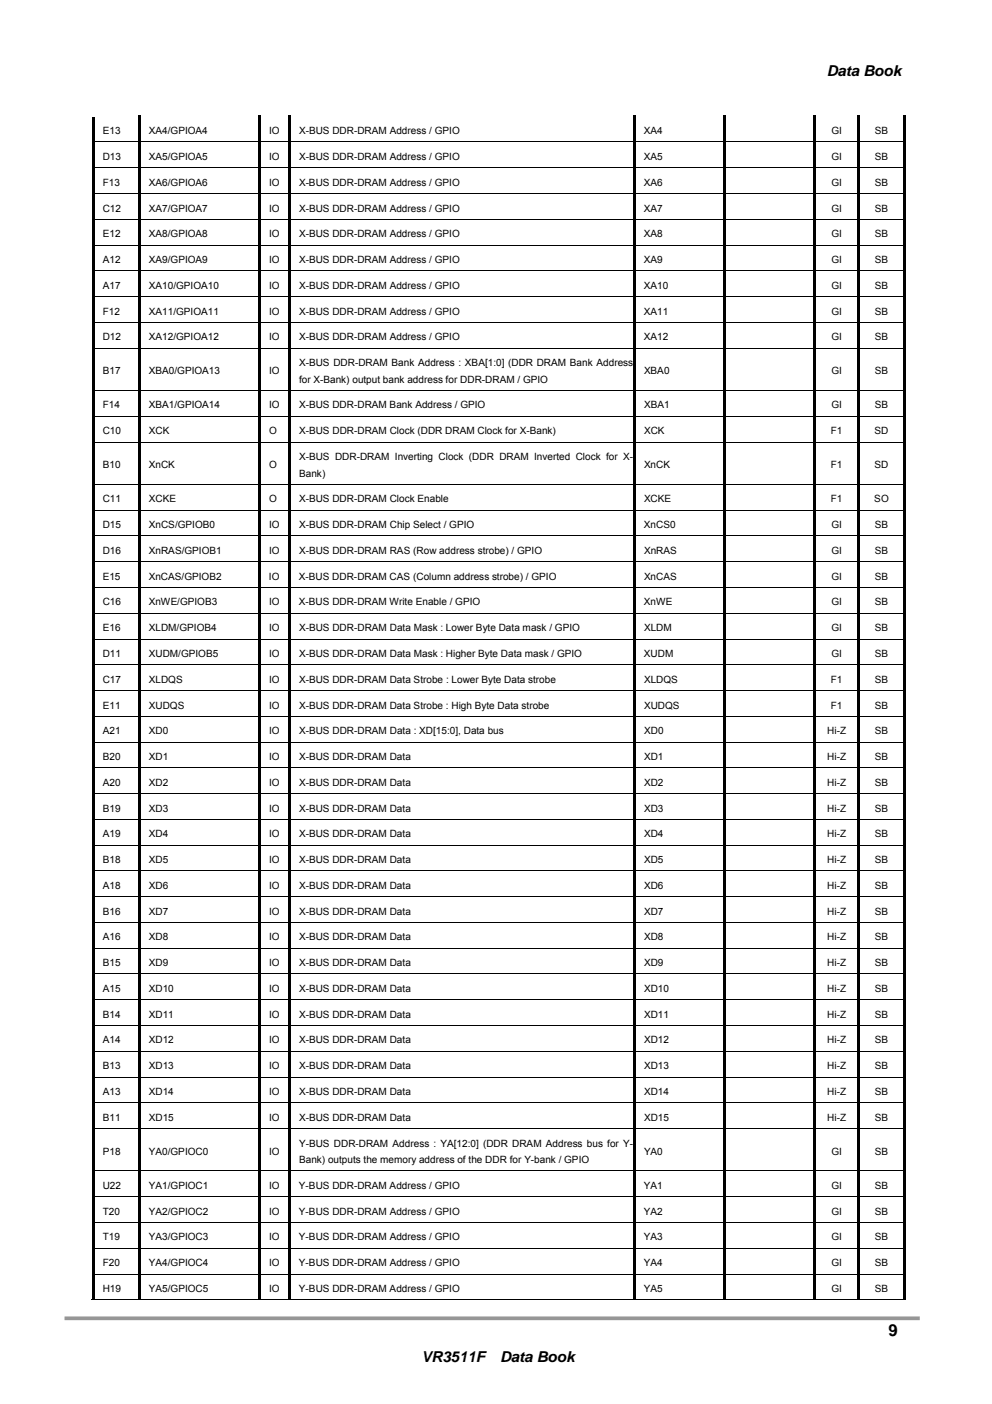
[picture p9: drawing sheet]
<svg xmlns="http://www.w3.org/2000/svg" width="210mm" height="297mm" viewBox="0 0 210 297" stroke-linecap="round" stroke-linejoin="round" font-family="sans-serif">
<defs><g id="words">
<text font-size="3.5" x="188" y="282.7">9</text>
<g font-size="3.2">
<text x="174.9" y="16.1">Data Book</text>
<text x="89.2" y="288.1">VR3511F</text>
<text x="105.8" y="288.1">Data Book</text>
</g>
<g font-size="2.1">
<text x="21.7" y="28.4">E13</text>
<text x="31.5" y="28.4">XA4/GPIOA4</text>
<text x="56.9" y="28.4">IO</text>
<text x="63.3" y="28.4">X-BUS DDR-DRAM Address / GPIO</text>
<text x="136.3" y="28.4">XA4</text>
<text x="175.9" y="28.4">GI</text>
<text x="185.1" y="28.4">SB</text>
<text x="21.7" y="33.8">D13</text>
<text x="31.5" y="33.8">XA5/GPIOA5</text>
<text x="56.9" y="33.8">IO</text>
<text x="63.3" y="33.8">X-BUS DDR-DRAM Address / GPIO</text>
<text x="136.3" y="33.8">XA5</text>
<text x="175.9" y="33.8">GI</text>
<text x="185.1" y="33.8">SB</text>
<text x="21.7" y="39.3">F13</text>
<text x="31.5" y="39.3">XA6/GPIOA6</text>
<text x="56.9" y="39.3">IO</text>
<text x="63.3" y="39.3">X-BUS DDR-DRAM Address / GPIO</text>
<text x="136.3" y="39.3">XA6</text>
<text x="175.9" y="39.3">GI</text>
<text x="185.1" y="39.3">SB</text>
<text x="21.7" y="44.7">C12</text>
<text x="31.5" y="44.7">XA7/GPIOA7</text>
<text x="56.9" y="44.7">IO</text>
<text x="63.3" y="44.7">X-BUS DDR-DRAM Address / GPIO</text>
<text x="136.3" y="44.7">XA7</text>
<text x="175.9" y="44.7">GI</text>
<text x="185.1" y="44.7">SB</text>
<text x="21.7" y="50.2">E12</text>
<text x="31.5" y="50.2">XA8/GPIOA8</text>
<text x="56.9" y="50.2">IO</text>
<text x="63.3" y="50.2">X-BUS DDR-DRAM Address / GPIO</text>
<text x="136.3" y="50.2">XA8</text>
<text x="175.9" y="50.2">GI</text>
<text x="185.1" y="50.2">SB</text>
<text x="21.7" y="55.6">A12</text>
<text x="31.5" y="55.6">XA9/GPIOA9</text>
<text x="56.9" y="55.6">IO</text>
<text x="63.3" y="55.6">X-BUS DDR-DRAM Address / GPIO</text>
<text x="136.3" y="55.6">XA9</text>
<text x="175.9" y="55.6">GI</text>
<text x="185.1" y="55.6">SB</text>
<text x="21.7" y="61.1">A17</text>
<text x="31.5" y="61.1">XA10/GPIOA10</text>
<text x="56.9" y="61.1">IO</text>
<text x="63.3" y="61.1">X-BUS DDR-DRAM Address / GPIO</text>
<text x="136.3" y="61.1">XA10</text>
<text x="175.9" y="61.1">GI</text>
<text x="185.1" y="61.1">SB</text>
<text x="21.7" y="66.5">F12</text>
<text x="21.7" y="72">D12</text>
<text x="31.5" y="66.5">XA11/GPIOA11</text>
<text x="31.5" y="72">XA12/GPIOA12</text>
<text x="56.9" y="66.5">IO</text>
<text x="56.9" y="72">IO</text>
<text x="63.3" y="66.5">X-BUS DDR-DRAM Address / GPIO</text>
<text x="63.3" y="72">X-BUS DDR-DRAM Address / GPIO</text>
<text x="136.3" y="66.5">XA11</text>
<text x="136.3" y="72">XA12</text>
<text x="175.9" y="66.5">GI</text>
<text x="175.9" y="72">GI</text>
<text x="185.1" y="66.5">SB</text>
<text x="185.1" y="72">SB</text>
<text x="63.3" y="77.4">X-BUS DDR-DRAM Bank Address : XBA[1:0] (DDR DRAM Bank Address</text>
<text x="21.7" y="79.2">B17</text>
<text x="31.5" y="79.2">XBA0/GPIOA13</text>
<text x="56.9" y="79.2">IO</text>
<text x="63.3" y="81">for X-Bank) output bank address for DDR-DRAM / GPIO</text>
<text x="136.3" y="79.2">XBA0</text>
<text x="175.9" y="79.2">GI</text>
<text x="185.1" y="79.2">SB</text>
<text x="21.7" y="86.4">F14</text>
<text x="31.5" y="86.4">XBA1/GPIOA14</text>
<text x="56.9" y="86.4">IO</text>
<text x="63.3" y="86.4">X-BUS DDR-DRAM Bank Address / GPIO</text>
<text x="136.3" y="86.4">XBA1</text>
<text x="175.9" y="86.4">GI</text>
<text x="185.1" y="86.4">SB</text>
<text x="21.7" y="91.9">C10</text>
<text x="31.5" y="91.9">XCK</text>
<text x="56.9" y="91.9">O</text>
<text x="63.3" y="91.9">X-BUS DDR-DRAM Clock (DDR DRAM Clock for X-Bank)</text>
<text x="136.3" y="91.9">XCK</text>
<text x="175.8" y="91.9">F1</text>
<text x="185.1" y="91.9">SD</text>
<text x="21.7" y="99.1">B10</text>
<text x="31.5" y="99.1">XnCK</text>
<text x="56.9" y="99.1">O</text>
<text x="63.3" y="97.3">X-BUS DDR-DRAM Inverting Clock (DDR DRAM Inverted Clock for X-</text>
<text x="63.3" y="100.9">Bank)</text>
<text x="136.3" y="99.1">XnCK</text>
<text x="175.8" y="99.1">F1</text>
<text x="185.1" y="99.1">SD</text>
<text x="21.7" y="106.3">C11</text>
<text x="31.5" y="106.3">XCKE</text>
<text x="56.9" y="106.3">O</text>
<text x="63.3" y="106.3">X-BUS DDR-DRAM Clock Enable</text>
<text x="136.3" y="106.3">XCKE</text>
<text x="175.8" y="106.3">F1</text>
<text x="185" y="106.3">SO</text>
<text x="21.7" y="111.8">D15</text>
<text x="31.5" y="111.8">XnCS/GPIOB0</text>
<text x="56.9" y="111.8">IO</text>
<text x="63.3" y="111.8">X-BUS DDR-DRAM Chip Select / GPIO</text>
<text x="136.3" y="111.8">XnCS0</text>
<text x="175.9" y="111.8">GI</text>
<text x="185.1" y="111.8">SB</text>
<text x="21.7" y="117.2">D16</text>
<text x="31.5" y="117.2">XnRAS/GPIOB1</text>
<text x="56.9" y="117.2">IO</text>
<text x="63.3" y="117.2">X-BUS DDR-DRAM RAS (Row address strobe) / GPIO</text>
<text x="136.3" y="117.2">XnRAS</text>
<text x="175.9" y="117.2">GI</text>
<text x="185.1" y="117.2">SB</text>
<text x="21.7" y="122.7">E15</text>
<text x="31.5" y="122.7">XnCAS/GPIOB2</text>
<text x="56.9" y="122.7">IO</text>
<text x="63.3" y="122.7">X-BUS DDR-DRAM CAS (Column address strobe) / GPIO</text>
<text x="136.3" y="122.7">XnCAS</text>
<text x="175.9" y="122.7">GI</text>
<text x="185.1" y="122.7">SB</text>
<text x="21.7" y="128.1">C16</text>
<text x="31.5" y="128.1">XnWE/GPIOB3</text>
<text x="56.9" y="128.1">IO</text>
<text x="63.3" y="128.1">X-BUS DDR-DRAM Write Enable / GPIO</text>
<text x="136.3" y="128.1">XnWE</text>
<text x="175.9" y="128.1">GI</text>
<text x="185.1" y="128.1">SB</text>
<text x="21.7" y="133.6">E16</text>
<text x="31.5" y="133.6">XLDM/GPIOB4</text>
<text x="56.9" y="133.6">IO</text>
<text x="63.3" y="133.6">X-BUS DDR-DRAM Data Mask : Lower Byte Data mask / GPIO</text>
<text x="136.3" y="133.6">XLDM</text>
<text x="175.9" y="133.6">GI</text>
<text x="185.1" y="133.6">SB</text>
<text x="21.7" y="139">D11</text>
<text x="31.5" y="139">XUDM/GPIOB5</text>
<text x="56.9" y="139">IO</text>
<text x="63.3" y="139">X-BUS DDR-DRAM Data Mask : Higher Byte Data mask / GPIO</text>
<text x="136.3" y="139">XUDM</text>
<text x="175.9" y="139">GI</text>
<text x="185.1" y="139">SB</text>
<text x="21.7" y="144.5">C17</text>
<text x="21.7" y="149.9">E11</text>
<text x="31.5" y="149.9">XUDQS</text>
<text x="31.5" y="144.5">XLDQS</text>
<text x="56.9" y="144.5">IO</text>
<text x="56.9" y="149.9">IO</text>
<text x="63.3" y="144.5">X-BUS DDR-DRAM Data Strobe : Lower Byte Data strobe</text>
<text x="63.3" y="149.9">X-BUS DDR-DRAM Data Strobe : High Byte Data strobe</text>
<text x="136.3" y="144.5">XLDQS</text>
<text x="136.3" y="149.9">XUDQS</text>
<text x="175.8" y="149.9">F1</text>
<text x="175.8" y="144.5">F1</text>
<text x="185.1" y="149.9">SB</text>
<text x="185.1" y="144.5">SB</text>
<text x="21.7" y="155.4">A21</text>
<text x="31.5" y="155.4">XD0</text>
<text x="57" y="155.4">IO</text>
<text x="63.3" y="155.4">X-BUS DDR-DRAM Data : XD[15:0], Data bus</text>
<text x="136.3" y="155.4">XD0</text>
<text x="175" y="155.4">Hi-Z</text>
<text x="185.1" y="155.4">SB</text>
<text x="21.7" y="160.8">B20</text>
<text x="31.5" y="160.8">XD1</text>
<text x="56.9" y="160.8">IO</text>
<text x="63.3" y="160.8">X-BUS DDR-DRAM Data</text>
<text x="136.3" y="160.8">XD1</text>
<text x="175" y="160.8">Hi-Z</text>
<text x="185.1" y="160.8">SB</text>
<text x="21.7" y="166.3">A20</text>
<text x="31.5" y="166.3">XD2</text>
<text x="56.9" y="166.3">IO</text>
<text x="63.3" y="166.3">X-BUS DDR-DRAM Data</text>
<text x="136.3" y="166.3">XD2</text>
<text x="175" y="166.3">Hi-Z</text>
<text x="185.1" y="166.3">SB</text>
<text x="21.7" y="171.7">B19</text>
<text x="31.5" y="171.7">XD3</text>
<text x="56.9" y="171.7">IO</text>
<text x="63.3" y="171.7">X-BUS DDR-DRAM Data</text>
<text x="136.3" y="171.7">XD3</text>
<text x="175" y="171.7">Hi-Z</text>
<text x="185.1" y="171.7">SB</text>
<text x="21.7" y="177.2">A19</text>
<text x="31.5" y="177.2">XD4</text>
<text x="56.9" y="177.2">IO</text>
<text x="63.3" y="177.2">X-BUS DDR-DRAM Data</text>
<text x="136.3" y="177.2">XD4</text>
<text x="175" y="177.2">Hi-Z</text>
<text x="185.1" y="177.2">SB</text>
<text x="21.7" y="182.6">B18</text>
<text x="31.5" y="182.6">XD5</text>
<text x="56.9" y="182.6">IO</text>
<text x="63.3" y="182.6">X-BUS DDR-DRAM Data</text>
<text x="136.3" y="182.6">XD5</text>
<text x="175" y="182.6">Hi-Z</text>
<text x="185.1" y="182.6">SB</text>
<text x="21.7" y="188.1">A18</text>
<text x="31.5" y="188.1">XD6</text>
<text x="56.9" y="188.1">IO</text>
<text x="63.3" y="188.1">X-BUS DDR-DRAM Data</text>
<text x="136.3" y="188.1">XD6</text>
<text x="175" y="188.1">Hi-Z</text>
<text x="185.1" y="188.1">SB</text>
<text x="21.7" y="193.5">B16</text>
<text x="31.5" y="193.5">XD7</text>
<text x="56.9" y="193.5">IO</text>
<text x="63.3" y="193.5">X-BUS DDR-DRAM Data</text>
<text x="136.3" y="193.5">XD7</text>
<text x="175" y="193.5">Hi-Z</text>
<text x="185.1" y="193.5">SB</text>
<text x="21.7" y="199">A16</text>
<text x="31.5" y="199">XD8</text>
<text x="56.9" y="199">IO</text>
<text x="63.3" y="199">X-BUS DDR-DRAM Data</text>
<text x="136.3" y="199">XD8</text>
<text x="175" y="199">Hi-Z</text>
<text x="185.1" y="199">SB</text>
<text x="21.7" y="204.4">B15</text>
<text x="21.7" y="209.9">A15</text>
<text x="31.5" y="204.4">XD9</text>
<text x="31.5" y="209.9">XD10</text>
<text x="56.9" y="209.9">IO</text>
<text x="56.9" y="204.4">IO</text>
<text x="63.3" y="209.9">X-BUS DDR-DRAM Data</text>
<text x="63.3" y="204.4">X-BUS DDR-DRAM Data</text>
<text x="136.3" y="209.9">XD10</text>
<text x="136.3" y="204.4">XD9</text>
<text x="175" y="204.4">Hi-Z</text>
<text x="175" y="209.9">Hi-Z</text>
<text x="185.1" y="204.4">SB</text>
<text x="185.1" y="209.9">SB</text>
<text x="21.7" y="215.3">B14</text>
<text x="31.5" y="215.3">XD11</text>
<text x="56.9" y="215.3">IO</text>
<text x="63.3" y="215.3">X-BUS DDR-DRAM Data</text>
<text x="136.3" y="215.3">XD11</text>
<text x="175" y="215.3">Hi-Z</text>
<text x="185.1" y="215.3">SB</text>
<text x="21.7" y="220.8">A14</text>
<text x="31.5" y="220.8">XD12</text>
<text x="56.9" y="220.8">IO</text>
<text x="63.3" y="220.8">X-BUS DDR-DRAM Data</text>
<text x="136.3" y="220.8">XD12</text>
<text x="175" y="220.8">Hi-Z</text>
<text x="185.1" y="220.8">SB</text>
<text x="21.7" y="226.2">B13</text>
<text x="31.5" y="226.2">XD13</text>
<text x="56.9" y="226.2">IO</text>
<text x="63.3" y="226.2">X-BUS DDR-DRAM Data</text>
<text x="136.3" y="226.2">XD13</text>
<text x="175" y="226.2">Hi-Z</text>
<text x="185.1" y="226.2">SB</text>
<text x="21.7" y="231.7">A13</text>
<text x="31.5" y="231.7">XD14</text>
<text x="56.9" y="231.7">IO</text>
<text x="63.3" y="231.7">X-BUS DDR-DRAM Data</text>
<text x="136.3" y="231.7">XD14</text>
<text x="175" y="231.7">Hi-Z</text>
<text x="185.1" y="231.7">SB</text>
<text x="21.7" y="237.1">B11</text>
<text x="31.5" y="237.1">XD15</text>
<text x="56.9" y="237.1">IO</text>
<text x="63.3" y="237.1">X-BUS DDR-DRAM Data</text>
<text x="136.3" y="237.1">XD15</text>
<text x="175" y="237.1">Hi-Z</text>
<text x="185.1" y="237.1">SB</text>
<text x="21.7" y="244.3">P18</text>
<text x="31.5" y="244.3">YA0/GPIOC0</text>
<text x="56.9" y="244.3">IO</text>
<text x="63.3" y="242.6">Y-BUS DDR-DRAM Address : YA[12:0] (DDR DRAM Address bus for Y-</text>
<text x="136.3" y="244.3">YA0</text>
<text x="175.9" y="244.3">GI</text>
<text x="185.1" y="244.3">SB</text>
<text x="21.7" y="251.5">U22</text>
<text x="31.5" y="251.5">YA1/GPIOC1</text>
<text x="56.9" y="251.5">IO</text>
<text x="63.3" y="251.5">Y-BUS DDR-DRAM Address / GPIO</text>
<text x="63.3" y="246.1">Bank) outputs the memory address of the DDR for Y-bank / GPIO</text>
<text x="136.3" y="251.5">YA1</text>
<text x="175.9" y="251.5">GI</text>
<text x="185.1" y="251.5">SB</text>
<text x="21.7" y="257">T20</text>
<text x="31.5" y="257">YA2/GPIOC2</text>
<text x="56.9" y="257">IO</text>
<text x="63.3" y="257">Y-BUS DDR-DRAM Address / GPIO</text>
<text x="136.3" y="257">YA2</text>
<text x="175.9" y="257">GI</text>
<text x="185.1" y="257">SB</text>
<text x="21.7" y="262.4">T19</text>
<text x="31.5" y="262.4">YA3/GPIOC3</text>
<text x="56.9" y="262.4">IO</text>
<text x="63.3" y="262.4">Y-BUS DDR-DRAM Address / GPIO</text>
<text x="136.3" y="262.4">YA3</text>
<text x="175.9" y="262.4">GI</text>
<text x="185.1" y="262.4">SB</text>
<text x="21.7" y="267.9">F20</text>
<text x="31.5" y="267.9">YA4/GPIOC4</text>
<text x="56.9" y="267.9">IO</text>
<text x="63.3" y="267.9">Y-BUS DDR-DRAM Address / GPIO</text>
<text x="136.3" y="267.9">YA4</text>
<text x="175.9" y="267.9">GI</text>
<text x="185.1" y="267.9">SB</text>
<text x="21.7" y="273.3">H19</text>
<text x="31.5" y="273.3">YA5/GPIOC5</text>
<text x="56.9" y="273.3">IO</text>
<text x="63.3" y="273.3">Y-BUS DDR-DRAM Address / GPIO</text>
<text x="136.3" y="273.3">YA5</text>
<text x="175.9" y="273.3">GI</text>
<text x="185.1" y="273.3">SB</text>
</g>
</g></defs>
<path d="M13.7 278.9h180.9" fill="none" stroke="#969696" stroke-width=".78" stroke-linecap="butt"/>
<path d="M86.7 283.8h41.3v6.4h-41.3z" fill="#fff"/>
<g fill="#000">
<path d="M19.5 24.7h.5v5.3h-.5zM19.5 30h.5v.2h-.5zM19.5 30.2h.5v5.2h-.5zM19.5 35.4h.5v.2h-.5zM29.2 24.5h.5v.2h-.5zM29.2 24.7h.5v5.3h-.5zM29.2 30h.5v.2h-.5zM29.2 30.2h.5v5.2h-.5zM29.2 35.4h.5v.2h-.5zM54.7 24.5h.5v.2h-.5zM54.7 24.7h.5v5.3h-.5zM54.7 30h.5v.2h-.5z"/>
<path d="M54.7 30.2h.5v5.2h-.5zM54.7 35.4h.5v.2h-.5zM61 24.5h.5v.2h-.5zM61 24.7h.5v5.3h-.5zM61 30h.5v.2h-.5zM61 30.2h.5v5.2h-.5zM61 35.4h.5v.2h-.5zM134 24.5h.5v.2h-.5zM134 24.7h.5v5.3h-.5zM134 30h.5v.2h-.5zM134 30.2h.5v5.2h-.5zM134 35.4h.5v.2h-.5z"/>
<path d="M153.1 24.5h.5v.2h-.5zM153.1 24.7h.5v5.3h-.5zM153.1 30h.5v.2h-.5zM153.1 30.2h.5v5.2h-.5zM153.1 35.4h.5v.2h-.5zM172.1 24.5h.6v.2h-.6zM172.1 24.7h.6v5.3h-.6zM172.1 30h.6v.2h-.6zM172.1 30.2h.6v5.2h-.6zM172.1 35.4h.6v.2h-.6zM181.4 24.5h.5v.2h-.5zM181.4 24.7h.5v5.3h-.5z"/>
<path d="M181.4 30h.5v.2h-.5zM181.4 30.2h.5v5.2h-.5zM181.4 35.4h.5v.2h-.5zM191.1 24.5h.6v.2h-.6zM191.1 24.7h.6v5.3h-.6zM191.1 30h.6v.2h-.6zM191.1 30.2h.6v5.2h-.6zM191.1 35.4h.6v.2h-.6zM19.5 35.6h.5v5.3h-.5zM19.5 40.9h.5v.2h-.5zM19.5 41.1h.5v5.2h-.5zM19.5 46.3h.5v.2h-.5z"/>
<path d="M19.5 46.5h.5v5.3h-.5zM19.5 51.8h.5v.2h-.5zM19.5 52h.5v5.2h-.5zM19.5 57.2h.5v.2h-.5zM29.2 35.6h.5v5.3h-.5zM29.2 40.9h.5v.2h-.5zM29.2 41.1h.5v5.2h-.5zM29.2 46.3h.5v.2h-.5zM29.2 46.5h.5v5.3h-.5zM29.2 51.8h.5v.2h-.5zM29.2 52h.5v5.2h-.5zM29.2 57.2h.5v.2h-.5z"/>
<path d="M54.7 35.6h.5v5.3h-.5zM54.7 40.9h.5v.2h-.5zM54.7 41.1h.5v5.2h-.5zM54.7 46.3h.5v.2h-.5zM54.7 46.5h.5v5.3h-.5zM54.7 51.8h.5v.2h-.5zM54.7 52h.5v5.2h-.5zM54.7 57.2h.5v.2h-.5zM61 35.6h.5v5.3h-.5zM61 40.9h.5v.2h-.5zM61 41.1h.5v5.2h-.5zM61 46.3h.5v.2h-.5z"/>
<path d="M61 46.5h.5v5.3h-.5zM61 51.8h.5v.2h-.5zM61 52h.5v5.2h-.5zM61 57.2h.5v.2h-.5zM134 35.6h.5v5.3h-.5zM134 40.9h.5v.2h-.5zM134 41.1h.5v5.2h-.5zM134 46.3h.5v.2h-.5zM134 46.5h.5v5.3h-.5zM134 51.8h.5v.2h-.5zM134 52h.5v5.2h-.5zM134 57.2h.5v.2h-.5z"/>
<path d="M153.1 35.6h.5v5.3h-.5zM153.1 40.9h.5v.2h-.5zM153.1 41.1h.5v5.2h-.5zM153.1 46.3h.5v.2h-.5zM153.1 46.5h.5v5.3h-.5zM153.1 51.8h.5v.2h-.5zM153.1 52h.5v5.2h-.5zM153.1 57.2h.5v.2h-.5zM172.1 35.6h.6v5.3h-.6zM172.1 40.9h.6v.2h-.6zM172.1 41.1h.6v5.2h-.6zM172.1 46.3h.6v.2h-.6z"/>
<path d="M172.1 46.5h.6v5.3h-.6zM172.1 51.8h.6v.2h-.6zM172.1 52h.6v5.2h-.6zM172.1 57.2h.6v.2h-.6zM181.4 35.6h.5v5.3h-.5zM181.4 40.9h.5v.2h-.5zM181.4 41.1h.5v5.2h-.5zM181.4 46.3h.5v.2h-.5zM181.4 46.5h.5v5.3h-.5zM181.4 51.8h.5v.2h-.5zM181.4 52h.5v5.2h-.5zM181.4 57.2h.5v.2h-.5z"/>
<path d="M191.1 35.6h.6v5.3h-.6zM191.1 40.9h.6v.2h-.6zM191.1 41.1h.6v5.2h-.6zM191.1 46.3h.6v.2h-.6zM191.1 46.5h.6v5.3h-.6zM191.1 51.8h.6v.2h-.6zM191.1 52h.6v5.2h-.6zM191.1 57.2h.6v.2h-.6zM19.5 57.4h.5v5.3h-.5zM19.5 62.7h.5v.2h-.5zM19.5 62.9h.5v5.2h-.5zM19.5 68.1h.5v.2h-.5z"/>
<path d="M19.5 68.3h.5v5.3h-.5zM19.5 73.6h.5v.2h-.5zM29.2 57.4h.5v5.3h-.5zM29.2 62.7h.5v.2h-.5zM29.2 62.9h.5v5.2h-.5zM29.2 68.1h.5v.2h-.5zM29.2 68.3h.5v5.3h-.5zM29.2 73.6h.5v.2h-.5zM54.7 57.4h.5v5.3h-.5zM54.7 62.7h.5v.2h-.5zM54.7 62.9h.5v5.2h-.5zM54.7 68.1h.5v.2h-.5z"/>
<path d="M54.7 68.3h.5v5.3h-.5zM54.7 73.6h.5v.2h-.5zM61 57.4h.5v5.3h-.5zM61 62.7h.5v.2h-.5zM61 62.9h.5v5.2h-.5zM61 68.1h.5v.2h-.5zM61 68.3h.5v5.3h-.5zM61 73.6h.5v.2h-.5zM134 57.4h.5v5.3h-.5zM134 62.7h.5v.2h-.5zM134 62.9h.5v5.2h-.5zM134 68.1h.5v.2h-.5z"/>
<path d="M134 68.3h.5v5.3h-.5zM134 73.6h.5v.2h-.5zM153.1 57.4h.5v5.3h-.5zM153.1 62.7h.5v.2h-.5zM153.1 62.9h.5v5.2h-.5zM153.1 68.1h.5v.2h-.5zM153.1 68.3h.5v5.3h-.5zM153.1 73.6h.5v.2h-.5zM172.1 57.4h.6v5.3h-.6zM172.1 62.7h.6v.2h-.6zM172.1 62.9h.6v5.2h-.6zM172.1 68.1h.6v.2h-.6z"/>
<path d="M172.1 68.3h.6v5.3h-.6zM172.1 73.6h.6v.2h-.6zM181.4 57.4h.5v5.3h-.5zM181.4 62.7h.5v.2h-.5zM181.4 62.9h.5v5.2h-.5zM181.4 68.1h.5v.2h-.5zM181.4 68.3h.5v5.3h-.5zM181.4 73.6h.5v.2h-.5zM191.1 57.4h.6v5.3h-.6zM191.1 62.7h.6v.2h-.6zM191.1 62.9h.6v5.2h-.6zM191.1 68.1h.6v.2h-.6z"/>
<path d="M191.1 68.3h.6v5.3h-.6zM191.1 73.6h.6v.2h-.6zM19.5 73.8h.5v8.7h-.5zM19.5 82.5h.5v.3h-.5zM19.5 82.8h.5v5.2h-.5zM19.5 88h.5v.2h-.5zM19.5 88.2h.5v5.2h-.5zM19.5 93.4h.5v.3h-.5zM29.2 73.8h.5v8.7h-.5zM29.2 82.5h.5v.3h-.5zM29.2 82.8h.5v5.2h-.5zM29.2 88h.5v.2h-.5z"/>
<path d="M29.2 88.2h.5v5.2h-.5zM29.2 93.4h.5v.3h-.5zM54.7 73.8h.5v8.7h-.5zM54.7 82.5h.5v.3h-.5zM54.7 82.8h.5v5.2h-.5zM54.7 88h.5v.2h-.5zM54.7 88.2h.5v5.2h-.5zM54.7 93.4h.5v.3h-.5zM61 73.8h.5v8.7h-.5zM61 82.5h.5v.3h-.5zM61 82.8h.5v5.2h-.5zM61 88h.5v.2h-.5z"/>
<path d="M61 88.2h.5v5.2h-.5zM61 93.4h.5v.3h-.5zM134 73.8h.5v8.7h-.5zM134 82.5h.5v.3h-.5zM134 82.8h.5v5.2h-.5zM134 88h.5v.2h-.5zM134 88.2h.5v5.2h-.5zM134 93.4h.5v.3h-.5zM153.1 73.8h.5v8.7h-.5zM153.1 82.5h.5v.3h-.5zM153.1 82.8h.5v5.2h-.5zM153.1 88h.5v.2h-.5z"/>
<path d="M153.1 88.2h.5v5.2h-.5zM153.1 93.4h.5v.3h-.5zM172.1 73.8h.6v8.7h-.6zM172.1 82.5h.6v.3h-.6zM172.1 82.8h.6v5.2h-.6zM172.1 88h.6v.2h-.6zM172.1 88.2h.6v5.2h-.6zM172.1 93.4h.6v.3h-.6zM181.4 73.8h.5v8.7h-.5zM181.4 82.5h.5v.3h-.5zM181.4 82.8h.5v5.2h-.5zM181.4 88h.5v.2h-.5z"/>
<path d="M181.4 88.2h.5v5.2h-.5zM181.4 93.4h.5v.3h-.5zM191.1 73.8h.6v8.7h-.6zM191.1 82.5h.6v.3h-.6zM191.1 82.8h.6v5.2h-.6zM191.1 88h.6v.2h-.6zM191.1 88.2h.6v5.2h-.6zM191.1 93.4h.6v.3h-.6zM19.5 93.7h.5v8.7h-.5zM19.5 102.4h.5v.2h-.5zM19.5 102.6h.5v5.3h-.5zM19.5 107.9h.5v.2h-.5z"/>
<path d="M19.5 108.1h.5v5.2h-.5zM19.5 113.3h.5v.2h-.5zM19.5 113.5h.5v5.3h-.5zM19.5 118.8h.5v.2h-.5zM29.2 93.7h.5v8.7h-.5zM29.2 102.4h.5v.2h-.5zM29.2 102.6h.5v5.3h-.5zM29.2 107.9h.5v.2h-.5zM29.2 108.1h.5v5.2h-.5zM29.2 113.3h.5v.2h-.5zM29.2 113.5h.5v5.3h-.5zM29.2 118.8h.5v.2h-.5z"/>
<path d="M54.7 93.7h.5v8.7h-.5zM54.7 102.4h.5v.2h-.5zM54.7 102.6h.5v5.3h-.5zM54.7 107.9h.5v.2h-.5zM54.7 108.1h.5v5.2h-.5zM54.7 113.3h.5v.2h-.5zM54.7 113.5h.5v5.3h-.5zM54.7 118.8h.5v.2h-.5zM61 93.7h.5v8.7h-.5zM61 102.4h.5v.2h-.5zM61 102.6h.5v5.3h-.5zM61 107.9h.5v.2h-.5z"/>
<path d="M61 108.1h.5v5.2h-.5zM61 113.3h.5v.2h-.5zM61 113.5h.5v5.3h-.5zM61 118.8h.5v.2h-.5zM134 93.7h.5v8.7h-.5zM134 102.4h.5v.2h-.5zM134 102.6h.5v5.3h-.5zM134 107.9h.5v.2h-.5zM134 108.1h.5v5.2h-.5zM134 113.3h.5v.2h-.5zM134 113.5h.5v5.3h-.5zM134 118.8h.5v.2h-.5z"/>
<path d="M153.1 93.7h.5v8.7h-.5zM153.1 102.4h.5v.2h-.5zM153.1 102.6h.5v5.3h-.5zM153.1 107.9h.5v.2h-.5zM153.1 108.1h.5v5.2h-.5zM153.1 113.3h.5v.2h-.5zM153.1 113.5h.5v5.3h-.5zM153.1 118.8h.5v.2h-.5zM172.1 93.7h.6v8.7h-.6zM172.1 102.4h.6v.2h-.6zM172.1 102.6h.6v5.3h-.6zM172.1 107.9h.6v.2h-.6z"/>
<path d="M172.1 108.1h.6v5.2h-.6zM172.1 113.3h.6v.2h-.6zM172.1 113.5h.6v5.3h-.6zM172.1 118.8h.6v.2h-.6zM181.4 93.7h.5v8.7h-.5zM181.4 102.4h.5v.2h-.5zM181.4 102.6h.5v5.3h-.5zM181.4 107.9h.5v.2h-.5zM181.4 108.1h.5v5.2h-.5zM181.4 113.3h.5v.2h-.5zM181.4 113.5h.5v5.3h-.5zM181.4 118.8h.5v.2h-.5z"/>
<path d="M191.1 93.7h.6v8.7h-.6zM191.1 102.4h.6v.2h-.6zM191.1 102.6h.6v5.3h-.6zM191.1 107.9h.6v.2h-.6zM191.1 108.1h.6v5.2h-.6zM191.1 113.3h.6v.2h-.6zM191.1 113.5h.6v5.3h-.6zM191.1 118.8h.6v.2h-.6zM19.5 119h.5v5.2h-.5zM19.5 124.2h.5v.2h-.5zM19.5 124.4h.5v5.3h-.5zM19.5 129.7h.5v.2h-.5z"/>
<path d="M19.5 129.9h.5v5.2h-.5zM19.5 135.1h.5v.2h-.5zM29.2 119h.5v5.2h-.5zM29.2 124.2h.5v.2h-.5zM29.2 124.4h.5v5.3h-.5zM29.2 129.7h.5v.2h-.5zM29.2 129.9h.5v5.2h-.5zM29.2 135.1h.5v.2h-.5zM54.7 119h.5v5.2h-.5zM54.7 124.2h.5v.2h-.5zM54.7 124.4h.5v5.3h-.5zM54.7 129.7h.5v.2h-.5z"/>
<path d="M54.7 129.9h.5v5.2h-.5zM54.7 135.1h.5v.2h-.5zM61 119h.5v5.2h-.5zM61 124.2h.5v.2h-.5zM61 124.4h.5v5.3h-.5zM61 129.7h.5v.2h-.5zM61 129.9h.5v5.2h-.5zM61 135.1h.5v.2h-.5zM134 119h.5v5.2h-.5zM134 124.2h.5v.2h-.5zM134 124.4h.5v5.3h-.5zM134 129.7h.5v.2h-.5z"/>
<path d="M134 129.9h.5v5.2h-.5zM134 135.1h.5v.2h-.5zM153.1 119h.5v5.2h-.5zM153.1 124.2h.5v.2h-.5zM153.1 124.4h.5v5.3h-.5zM153.1 129.7h.5v.2h-.5zM153.1 129.9h.5v5.2h-.5zM153.1 135.1h.5v.2h-.5zM172.1 119h.6v5.2h-.6zM172.1 124.2h.6v.2h-.6zM172.1 124.4h.6v5.3h-.6zM172.1 129.7h.6v.2h-.6z"/>
<path d="M172.1 129.9h.6v5.2h-.6zM172.1 135.1h.6v.2h-.6zM181.4 119h.5v5.2h-.5zM181.4 124.2h.5v.2h-.5zM181.4 124.4h.5v5.3h-.5zM181.4 129.7h.5v.2h-.5zM181.4 129.9h.5v5.2h-.5zM181.4 135.1h.5v.2h-.5zM191.1 119h.6v5.2h-.6zM191.1 124.2h.6v.2h-.6zM191.1 124.4h.6v5.3h-.6zM191.1 129.7h.6v.2h-.6z"/>
<path d="M191.1 129.9h.6v5.2h-.6zM191.1 135.1h.6v.2h-.6zM19.5 135.3h.5v5.3h-.5zM19.5 140.6h.5v.2h-.5zM19.5 140.8h.5v5.2h-.5zM19.5 146h.5v.2h-.5zM19.5 146.2h.5v5.3h-.5zM19.5 151.5h.5v.2h-.5zM19.5 151.7h.5v5.2h-.5zM19.5 156.9h.5v.2h-.5zM29.2 135.3h.5v5.3h-.5zM29.2 140.6h.5v.2h-.5z"/>
<path d="M29.2 140.8h.5v5.2h-.5zM29.2 146h.5v.2h-.5zM29.2 146.2h.5v5.3h-.5zM29.2 151.5h.5v.2h-.5zM29.2 151.7h.5v5.2h-.5zM29.2 156.9h.5v.2h-.5zM54.7 135.3h.5v5.3h-.5zM54.7 140.6h.5v.2h-.5zM54.7 140.8h.5v5.2h-.5zM54.7 146h.5v.2h-.5zM54.7 146.2h.5v5.3h-.5zM54.7 151.5h.5v.2h-.5z"/>
<path d="M54.7 151.7h.5v5.2h-.5zM54.7 156.9h.5v.2h-.5zM61 135.3h.5v5.3h-.5zM61 140.6h.5v.2h-.5zM61 140.8h.5v5.2h-.5zM61 146h.5v.2h-.5zM61 146.2h.5v5.3h-.5zM61 151.5h.5v.2h-.5zM61 151.7h.5v5.2h-.5zM61 156.9h.5v.2h-.5zM134 135.3h.5v5.3h-.5zM134 140.6h.5v.2h-.5z"/>
<path d="M134 140.8h.5v5.2h-.5zM134 146h.5v.2h-.5zM134 146.2h.5v5.3h-.5zM134 151.5h.5v.2h-.5zM134 151.7h.5v5.2h-.5zM134 156.9h.5v.2h-.5zM153.1 135.3h.5v5.3h-.5zM153.1 140.6h.5v.2h-.5zM153.1 140.8h.5v5.2h-.5zM153.1 146h.5v.2h-.5zM153.1 146.2h.5v5.3h-.5zM153.1 151.5h.5v.2h-.5z"/>
<path d="M153.1 151.7h.5v5.2h-.5zM153.1 156.9h.5v.2h-.5zM172.1 135.3h.6v5.3h-.6zM172.1 140.6h.6v.2h-.6zM172.1 140.8h.6v5.2h-.6zM172.1 146h.6v.2h-.6zM172.1 146.2h.6v5.3h-.6zM172.1 151.5h.6v.2h-.6zM172.1 151.7h.6v5.2h-.6zM172.1 156.9h.6v.2h-.6zM181.4 135.3h.5v5.3h-.5zM181.4 140.6h.5v.2h-.5z"/>
<path d="M181.4 140.8h.5v5.2h-.5zM181.4 146h.5v.2h-.5zM181.4 146.2h.5v5.3h-.5zM181.4 151.5h.5v.2h-.5zM181.4 151.7h.5v5.2h-.5zM181.4 156.9h.5v.2h-.5zM191.1 135.3h.6v5.3h-.6zM191.1 140.6h.6v.2h-.6zM191.1 140.8h.6v5.2h-.6zM191.1 146h.6v.2h-.6zM191.1 146.2h.6v5.3h-.6zM191.1 151.5h.6v.2h-.6z"/>
<path d="M191.1 151.7h.6v5.2h-.6zM191.1 156.9h.6v.2h-.6zM19.5 157.1h.5v5.3h-.5zM19.5 162.4h.5v.2h-.5zM19.5 162.6h.5v5.2h-.5zM19.5 167.8h.5v.2h-.5zM19.5 168h.5v5.3h-.5zM19.5 173.3h.5v.2h-.5zM19.5 173.5h.5v5.2h-.5zM19.5 178.7h.5v.2h-.5zM29.2 157.1h.5v5.3h-.5zM29.2 162.4h.5v.2h-.5z"/>
<path d="M29.2 162.6h.5v5.2h-.5zM29.2 167.8h.5v.2h-.5zM29.2 168h.5v5.3h-.5zM29.2 173.3h.5v.2h-.5zM29.2 173.5h.5v5.2h-.5zM29.2 178.7h.5v.2h-.5zM54.7 157.1h.5v5.3h-.5zM54.7 162.4h.5v.2h-.5zM54.7 162.6h.5v5.2h-.5zM54.7 167.8h.5v.2h-.5zM54.7 168h.5v5.3h-.5zM54.7 173.3h.5v.2h-.5z"/>
<path d="M54.7 173.5h.5v5.2h-.5zM54.7 178.7h.5v.2h-.5zM61 157.1h.5v5.3h-.5zM61 162.4h.5v.2h-.5zM61 162.6h.5v5.2h-.5zM61 167.8h.5v.2h-.5zM61 168h.5v5.3h-.5zM61 173.3h.5v.2h-.5zM61 173.5h.5v5.2h-.5zM61 178.7h.5v.2h-.5zM134 157.1h.5v5.3h-.5zM134 162.4h.5v.2h-.5z"/>
<path d="M134 162.6h.5v5.2h-.5zM134 167.8h.5v.2h-.5zM134 168h.5v5.3h-.5zM134 173.3h.5v.2h-.5zM134 173.5h.5v5.2h-.5zM134 178.7h.5v.2h-.5zM153.1 157.1h.5v5.3h-.5zM153.1 162.4h.5v.2h-.5zM153.1 162.6h.5v5.2h-.5zM153.1 167.8h.5v.2h-.5zM153.1 168h.5v5.3h-.5zM153.1 173.3h.5v.2h-.5z"/>
<path d="M153.1 173.5h.5v5.2h-.5zM153.1 178.7h.5v.2h-.5zM172.1 157.1h.6v5.3h-.6zM172.1 162.4h.6v.2h-.6zM172.1 162.6h.6v5.2h-.6zM172.1 167.8h.6v.2h-.6zM172.1 168h.6v5.3h-.6zM172.1 173.3h.6v.2h-.6zM172.1 173.5h.6v5.2h-.6zM172.1 178.7h.6v.2h-.6zM181.4 157.1h.5v5.3h-.5zM181.4 162.4h.5v.2h-.5z"/>
<path d="M181.4 162.6h.5v5.2h-.5zM181.4 167.8h.5v.2h-.5zM181.4 168h.5v5.3h-.5zM181.4 173.3h.5v.2h-.5zM181.4 173.5h.5v5.2h-.5zM181.4 178.7h.5v.2h-.5zM191.1 157.1h.6v5.3h-.6zM191.1 162.4h.6v.2h-.6zM191.1 162.6h.6v5.2h-.6zM191.1 167.8h.6v.2h-.6zM191.1 168h.6v5.3h-.6zM191.1 173.3h.6v.2h-.6z"/>
<path d="M191.1 173.5h.6v5.2h-.6zM191.1 178.7h.6v.2h-.6zM19.5 178.9h.5v5.3h-.5zM19.5 184.2h.5v.2h-.5zM19.5 184.4h.5v5.2h-.5zM19.5 189.6h.5v.2h-.5zM19.5 189.8h.5v5.3h-.5zM19.5 195.1h.5v.2h-.5zM29.2 178.9h.5v5.3h-.5zM29.2 184.2h.5v.2h-.5zM29.2 184.4h.5v5.2h-.5zM29.2 189.6h.5v.2h-.5z"/>
<path d="M29.2 189.8h.5v5.3h-.5zM29.2 195.1h.5v.2h-.5zM54.7 178.9h.5v5.3h-.5zM54.7 184.2h.5v.2h-.5zM54.7 184.4h.5v5.2h-.5zM54.7 189.6h.5v.2h-.5zM54.7 189.8h.5v5.3h-.5zM54.7 195.1h.5v.2h-.5zM61 178.9h.5v5.3h-.5zM61 184.2h.5v.2h-.5zM61 184.4h.5v5.2h-.5zM61 189.6h.5v.2h-.5z"/>
<path d="M61 189.8h.5v5.3h-.5zM61 195.1h.5v.2h-.5zM134 178.9h.5v5.3h-.5zM134 184.2h.5v.2h-.5zM134 184.4h.5v5.2h-.5zM134 189.6h.5v.2h-.5zM134 189.8h.5v5.3h-.5zM134 195.1h.5v.2h-.5zM153.1 178.9h.5v5.3h-.5zM153.1 184.2h.5v.2h-.5zM153.1 184.4h.5v5.2h-.5zM153.1 189.6h.5v.2h-.5z"/>
<path d="M153.1 189.8h.5v5.3h-.5zM153.1 195.1h.5v.2h-.5zM172.1 178.9h.6v5.3h-.6zM172.1 184.2h.6v.2h-.6zM172.1 184.4h.6v5.2h-.6zM172.1 189.6h.6v.2h-.6zM172.1 189.8h.6v5.3h-.6zM172.1 195.1h.6v.2h-.6zM181.4 178.9h.5v5.3h-.5zM181.4 184.2h.5v.2h-.5zM181.4 184.4h.5v5.2h-.5zM181.4 189.6h.5v.2h-.5z"/>
<path d="M181.4 189.8h.5v5.3h-.5zM181.4 195.1h.5v.2h-.5zM191.1 178.9h.6v5.3h-.6zM191.1 184.2h.6v.2h-.6zM191.1 184.4h.6v5.2h-.6zM191.1 189.6h.6v.2h-.6zM191.1 189.8h.6v5.3h-.6zM191.1 195.1h.6v.2h-.6zM19.5 195.3h.5v5.2h-.5zM19.5 200.5h.5v.2h-.5zM19.5 200.7h.5v5.3h-.5zM19.5 206h.5v.2h-.5z"/>
<path d="M19.5 206.2h.5v5.2h-.5zM19.5 211.4h.5v.2h-.5zM19.5 211.6h.5v5.3h-.5zM19.5 216.9h.5v.2h-.5zM29.2 195.3h.5v5.2h-.5zM29.2 200.5h.5v.2h-.5zM29.2 200.7h.5v5.3h-.5zM29.2 206h.5v.2h-.5zM29.2 206.2h.5v5.2h-.5zM29.2 211.4h.5v.2h-.5zM29.2 211.6h.5v5.3h-.5zM29.2 216.9h.5v.2h-.5z"/>
<path d="M54.7 195.3h.5v5.2h-.5zM54.7 200.5h.5v.2h-.5zM54.7 200.7h.5v5.3h-.5zM54.7 206h.5v.2h-.5zM54.7 206.2h.5v5.2h-.5zM54.7 211.4h.5v.2h-.5zM54.7 211.6h.5v5.3h-.5zM54.7 216.9h.5v.2h-.5zM61 195.3h.5v5.2h-.5zM61 200.5h.5v.2h-.5zM61 200.7h.5v5.3h-.5zM61 206h.5v.2h-.5z"/>
<path d="M61 206.2h.5v5.2h-.5zM61 211.4h.5v.2h-.5zM61 211.6h.5v5.3h-.5zM61 216.9h.5v.2h-.5zM134 195.3h.5v5.2h-.5zM134 200.5h.5v.2h-.5zM134 200.7h.5v5.3h-.5zM134 206h.5v.2h-.5zM134 206.2h.5v5.2h-.5zM134 211.4h.5v.2h-.5zM134 211.6h.5v5.3h-.5zM134 216.9h.5v.2h-.5z"/>
<path d="M153.1 195.3h.5v5.2h-.5zM153.1 200.5h.5v.2h-.5zM153.1 200.7h.5v5.3h-.5zM153.1 206h.5v.2h-.5zM153.1 206.2h.5v5.2h-.5zM153.1 211.4h.5v.2h-.5zM153.1 211.6h.5v5.3h-.5zM153.1 216.9h.5v.2h-.5zM172.1 195.3h.6v5.2h-.6zM172.1 200.5h.6v.2h-.6zM172.1 200.7h.6v5.3h-.6zM172.1 206h.6v.2h-.6z"/>
<path d="M172.1 206.2h.6v5.2h-.6zM172.1 211.4h.6v.2h-.6zM172.1 211.6h.6v5.3h-.6zM172.1 216.9h.6v.2h-.6zM181.4 195.3h.5v5.2h-.5zM181.4 200.5h.5v.2h-.5zM181.4 200.7h.5v5.3h-.5zM181.4 206h.5v.2h-.5zM181.4 206.2h.5v5.2h-.5zM181.4 211.4h.5v.2h-.5zM181.4 211.6h.5v5.3h-.5zM181.4 216.9h.5v.2h-.5z"/>
<path d="M191.1 195.3h.6v5.2h-.6zM191.1 200.5h.6v.2h-.6zM191.1 200.7h.6v5.3h-.6zM191.1 206h.6v.2h-.6zM191.1 206.2h.6v5.2h-.6zM191.1 211.4h.6v.2h-.6zM191.1 211.6h.6v5.3h-.6zM191.1 216.9h.6v.2h-.6zM19.5 217.1h.5v5.2h-.5zM19.5 222.3h.5v.2h-.5zM19.5 222.5h.5v5.3h-.5zM19.5 227.8h.5v.2h-.5z"/>
<path d="M19.5 228h.5v5.2h-.5zM19.5 233.2h.5v.2h-.5zM19.5 233.4h.5v5.3h-.5zM19.5 238.7h.5v.2h-.5zM29.2 217.1h.5v5.2h-.5zM29.2 222.3h.5v.2h-.5zM29.2 222.5h.5v5.3h-.5zM29.2 227.8h.5v.2h-.5zM29.2 228h.5v5.2h-.5zM29.2 233.2h.5v.2h-.5zM29.2 233.4h.5v5.3h-.5zM29.2 238.7h.5v.2h-.5z"/>
<path d="M54.7 217.1h.5v5.2h-.5zM54.7 222.3h.5v.2h-.5zM54.7 222.5h.5v5.3h-.5zM54.7 227.8h.5v.2h-.5zM54.7 228h.5v5.2h-.5zM54.7 233.2h.5v.2h-.5zM54.7 233.4h.5v5.3h-.5zM54.7 238.7h.5v.2h-.5zM61 217.1h.5v5.2h-.5zM61 222.3h.5v.2h-.5zM61 222.5h.5v5.3h-.5zM61 227.8h.5v.2h-.5z"/>
<path d="M61 228h.5v5.2h-.5zM61 233.2h.5v.2h-.5zM61 233.4h.5v5.3h-.5zM61 238.7h.5v.2h-.5zM134 217.1h.5v5.2h-.5zM134 222.3h.5v.2h-.5zM134 222.5h.5v5.3h-.5zM134 227.8h.5v.2h-.5zM134 228h.5v5.2h-.5zM134 233.2h.5v.2h-.5zM134 233.4h.5v5.3h-.5zM134 238.7h.5v.2h-.5z"/>
<path d="M153.1 217.1h.5v5.2h-.5zM153.1 222.3h.5v.2h-.5zM153.1 222.5h.5v5.3h-.5zM153.1 227.8h.5v.2h-.5zM153.1 228h.5v5.2h-.5zM153.1 233.2h.5v.2h-.5zM153.1 233.4h.5v5.3h-.5zM153.1 238.7h.5v.2h-.5zM172.1 217.1h.6v5.2h-.6zM172.1 222.3h.6v.2h-.6zM172.1 222.5h.6v5.3h-.6zM172.1 227.8h.6v.2h-.6z"/>
<path d="M172.1 228h.6v5.2h-.6zM172.1 233.2h.6v.2h-.6zM172.1 233.4h.6v5.3h-.6zM172.1 238.7h.6v.2h-.6zM181.4 217.1h.5v5.2h-.5zM181.4 222.3h.5v.2h-.5zM181.4 222.5h.5v5.3h-.5zM181.4 227.8h.5v.2h-.5zM181.4 228h.5v5.2h-.5zM181.4 233.2h.5v.2h-.5zM181.4 233.4h.5v5.3h-.5zM181.4 238.7h.5v.2h-.5z"/>
<path d="M191.1 217.1h.6v5.2h-.6zM191.1 222.3h.6v.2h-.6zM191.1 222.5h.6v5.3h-.6zM191.1 227.8h.6v.2h-.6zM191.1 228h.6v5.2h-.6zM191.1 233.2h.6v.2h-.6zM191.1 233.4h.6v5.3h-.6zM191.1 238.7h.6v.2h-.6zM19.5 238.9h.5v8.7h-.5zM19.5 247.6h.5v.3h-.5zM19.5 247.9h.5v5.2h-.5zM19.5 253.1h.5v.2h-.5z"/>
<path d="M19.5 253.3h.5v5.3h-.5zM19.5 258.6h.5v.2h-.5zM29.2 238.9h.5v8.7h-.5zM29.2 247.6h.5v.3h-.5zM29.2 247.9h.5v5.2h-.5zM29.2 253.1h.5v.2h-.5zM29.2 253.3h.5v5.3h-.5zM29.2 258.6h.5v.2h-.5zM54.7 238.9h.5v8.7h-.5zM54.7 247.6h.5v.3h-.5zM54.7 247.9h.5v5.2h-.5zM54.7 253.1h.5v.2h-.5z"/>
<path d="M54.7 253.3h.5v5.3h-.5zM54.7 258.6h.5v.2h-.5zM61 238.9h.5v8.7h-.5zM61 247.6h.5v.3h-.5zM61 247.9h.5v5.2h-.5zM61 253.1h.5v.2h-.5zM61 253.3h.5v5.3h-.5zM61 258.6h.5v.2h-.5zM134 238.9h.5v8.7h-.5zM134 247.6h.5v.3h-.5zM134 247.9h.5v5.2h-.5zM134 253.1h.5v.2h-.5z"/>
<path d="M134 253.3h.5v5.3h-.5zM134 258.6h.5v.2h-.5zM153.1 238.9h.5v8.7h-.5zM153.1 247.6h.5v.3h-.5zM153.1 247.9h.5v5.2h-.5zM153.1 253.1h.5v.2h-.5zM153.1 253.3h.5v5.3h-.5zM153.1 258.6h.5v.2h-.5zM172.1 238.9h.6v8.7h-.6zM172.1 247.6h.6v.3h-.6zM172.1 247.9h.6v5.2h-.6zM172.1 253.1h.6v.2h-.6z"/>
<path d="M172.1 253.3h.6v5.3h-.6zM172.1 258.6h.6v.2h-.6zM181.4 238.9h.5v8.7h-.5zM181.4 247.6h.5v.3h-.5zM181.4 247.9h.5v5.2h-.5zM181.4 253.1h.5v.2h-.5zM181.4 253.3h.5v5.3h-.5zM181.4 258.6h.5v.2h-.5zM191.1 238.9h.6v8.7h-.6zM191.1 247.6h.6v.3h-.6zM191.1 247.9h.6v5.2h-.6zM191.1 253.1h.6v.2h-.6z"/>
<path d="M191.1 253.3h.6v5.3h-.6zM191.1 258.6h.6v.2h-.6zM19.5 258.8h.5v5.2h-.5zM19.5 264h.5v.2h-.5zM19.5 264.2h.5v5.3h-.5zM19.5 269.5h.5v.2h-.5zM19.5 269.7h.5v5.2h-.5zM29.2 258.8h.5v5.2h-.5zM29.2 264h.5v.2h-.5zM29.2 264.2h.5v5.3h-.5zM29.2 269.5h.5v.2h-.5zM29.2 269.7h.5v5.2h-.5z"/>
<path d="M54.7 258.8h.5v5.2h-.5zM54.7 264h.5v.2h-.5zM54.7 264.2h.5v5.3h-.5zM54.7 269.5h.5v.2h-.5zM54.7 269.7h.5v5.2h-.5zM61 258.8h.5v5.2h-.5zM61 264h.5v.2h-.5zM61 264.2h.5v5.3h-.5zM61 269.5h.5v.2h-.5zM61 269.7h.5v5.2h-.5zM134 258.8h.5v5.2h-.5zM134 264h.5v.2h-.5z"/>
<path d="M134 264.2h.5v5.3h-.5zM134 269.5h.5v.2h-.5zM134 269.7h.5v5.2h-.5zM153.1 258.8h.5v5.2h-.5zM153.1 264h.5v.2h-.5zM153.1 264.2h.5v5.3h-.5zM153.1 269.5h.5v.2h-.5zM153.1 269.7h.5v5.2h-.5zM172.1 258.8h.6v5.2h-.6zM172.1 264h.6v.2h-.6zM172.1 264.2h.6v5.3h-.6zM172.1 269.5h.6v.2h-.6z"/>
<path d="M172.1 269.7h.6v5.2h-.6zM181.4 258.8h.5v5.2h-.5zM181.4 264h.5v.2h-.5zM181.4 264.2h.5v5.3h-.5zM181.4 269.5h.5v.2h-.5zM181.4 269.7h.5v5.2h-.5zM191.1 258.8h.6v5.2h-.6zM191.1 264h.6v.2h-.6zM191.1 264.2h.6v5.3h-.6zM191.1 269.5h.6v.2h-.6zM191.1 269.7h.6v5.4h-.6z"/>
</g>
<g fill="none" stroke="#000" stroke-width=".21">
<path d="M20 30h9.2M20 35.5h9.2M29.7 30h25M29.7 35.5h25M55.2 30h5.8M55.2 35.5h5.8M61.5 30h72.5M61.5 35.5h72.5M134.5 30h18.6M134.5 35.5h18.6M153.6 30h18.5M153.6 35.5h18.5"/>
<path d="M172.7 30h8.7M172.7 35.5h8.7M181.9 30h9.2M181.9 35.5h9.2M20 40.9h9.2M20 46.4h9.2M20 51.8h9.2M20 57.3h9.2M29.7 40.9h25M29.7 46.4h25M29.7 51.8h25M29.7 57.3h25"/>
<path d="M55.2 40.9h5.8M55.2 46.4h5.8M55.2 51.8h5.8M55.2 57.3h5.8M61.5 40.9h72.5M61.5 46.4h72.5M61.5 51.8h72.5M61.5 57.3h72.5M134.5 40.9h18.6M134.5 46.4h18.6M134.5 51.8h18.6M134.5 57.3h18.6"/>
<path d="M153.6 40.9h18.5M153.6 46.4h18.5M153.6 51.8h18.5M153.6 57.3h18.5M172.7 40.9h8.7M172.7 46.4h8.7M172.7 51.8h8.7M172.7 57.3h8.7M181.9 40.9h9.2M181.9 46.4h9.2M181.9 51.8h9.2M181.9 57.3h9.2"/>
<path d="M20 62.7h9.2M20 68.2h9.2M20 73.6h9.2M29.7 62.7h25M29.7 68.2h25M29.7 73.6h25M55.2 62.7h5.8M55.2 68.2h5.8M55.2 73.6h5.8M61.5 62.7h72.5M61.5 68.2h72.5M61.5 73.6h72.5"/>
<path d="M134.5 62.7h18.6M134.5 68.2h18.6M134.5 73.6h18.6M153.6 62.7h18.5M153.6 68.2h18.5M153.6 73.6h18.5M172.7 62.7h8.7M172.7 68.2h8.7M172.7 73.6h8.7M181.9 62.7h9.2M181.9 68.2h9.2M181.9 73.6h9.2"/>
<path d="M20 82.6h9.2M20 88.1h9.2M20 93.5h9.2M29.7 82.6h25M29.7 88.1h25M29.7 93.5h25M55.2 82.6h5.8M55.2 88.1h5.8M55.2 93.5h5.8M61.5 82.6h72.5M61.5 88.1h72.5M61.5 93.5h72.5"/>
<path d="M134.5 82.6h18.6M134.5 88.1h18.6M134.5 93.5h18.6M153.6 82.6h18.5M153.6 88.1h18.5M153.6 93.5h18.5M172.7 82.6h8.7M172.7 88.1h8.7M172.7 93.5h8.7M181.9 82.6h9.2M181.9 88.1h9.2M181.9 93.5h9.2"/>
<path d="M20 102.5h9.2M20 107.9h9.2M20 113.4h9.2M20 118.9h9.2M29.7 102.5h25M29.7 107.9h25M29.7 113.4h25M29.7 118.9h25M55.2 102.5h5.8M55.2 107.9h5.8M55.2 113.4h5.8M55.2 118.9h5.8"/>
<path d="M61.5 102.5h72.5M61.5 107.9h72.5M61.5 113.4h72.5M61.5 118.9h72.5M134.5 102.5h18.6M134.5 107.9h18.6M134.5 113.4h18.6M134.5 118.9h18.6M153.6 102.5h18.5M153.6 107.9h18.5M153.6 113.4h18.5M153.6 118.9h18.5"/>
<path d="M172.7 102.5h8.7M172.7 107.9h8.7M172.7 113.4h8.7M172.7 118.9h8.7M181.9 102.5h9.2M181.9 107.9h9.2M181.9 113.4h9.2M181.9 118.9h9.2M20 124.3h9.2M20 129.8h9.2M20 135.2h9.2M29.7 124.3h25"/>
<path d="M29.7 129.8h25M29.7 135.2h25M55.2 124.3h5.8M55.2 129.8h5.8M55.2 135.2h5.8M61.5 124.3h72.5M61.5 129.8h72.5M61.5 135.2h72.5M134.5 124.3h18.6M134.5 129.8h18.6M134.5 135.2h18.6M153.6 124.3h18.5"/>
<path d="M153.6 129.8h18.5M153.6 135.2h18.5M172.7 124.3h8.7M172.7 129.8h8.7M172.7 135.2h8.7M181.9 124.3h9.2M181.9 129.8h9.2M181.9 135.2h9.2M20 140.7h9.2M20 146.1h9.2M20 151.6h9.2M20 157h9.2"/>
<path d="M29.7 140.7h25M29.7 146.1h25M29.7 151.6h25M29.7 157h25M55.2 140.7h5.8M55.2 146.1h5.8M55.2 151.6h5.8M55.2 157h5.8M61.5 140.7h72.5M61.5 146.1h72.5M61.5 151.6h72.5M61.5 157h72.5"/>
<path d="M134.5 140.7h18.6M134.5 146.1h18.6M134.5 151.6h18.6M134.5 157h18.6M153.6 140.7h18.5M153.6 146.1h18.5M153.6 151.6h18.5M153.6 157h18.5M172.7 140.7h8.7M172.7 146.1h8.7M172.7 151.6h8.7M172.7 157h8.7"/>
<path d="M181.9 140.7h9.2M181.9 146.1h9.2M181.9 151.6h9.2M181.9 157h9.2M20 162.5h9.2M20 167.9h9.2M20 173.4h9.2M20 178.8h9.2M29.7 162.5h25M29.7 167.9h25M29.7 173.4h25M29.7 178.8h25"/>
<path d="M55.2 162.5h5.8M55.2 167.9h5.8M55.2 173.4h5.8M55.2 178.8h5.8M61.5 162.5h72.5M61.5 167.9h72.5M61.5 173.4h72.5M61.5 178.8h72.5M134.5 162.5h18.6M134.5 167.9h18.6M134.5 173.4h18.6M134.5 178.8h18.6"/>
<path d="M153.6 162.5h18.5M153.6 167.9h18.5M153.6 173.4h18.5M153.6 178.8h18.5M172.7 162.5h8.7M172.7 167.9h8.7M172.7 173.4h8.7M172.7 178.8h8.7M181.9 162.5h9.2M181.9 167.9h9.2M181.9 173.4h9.2M181.9 178.8h9.2"/>
<path d="M20 184.3h9.2M20 189.7h9.2M20 195.2h9.2M29.7 184.3h25M29.7 189.7h25M29.7 195.2h25M55.2 184.3h5.8M55.2 189.7h5.8M55.2 195.2h5.8M61.5 184.3h72.5M61.5 189.7h72.5M61.5 195.2h72.5"/>
<path d="M134.5 184.3h18.6M134.5 189.7h18.6M134.5 195.2h18.6M153.6 184.3h18.5M153.6 189.7h18.5M153.6 195.2h18.5M172.7 184.3h8.7M172.7 189.7h8.7M172.7 195.2h8.7M181.9 184.3h9.2M181.9 189.7h9.2M181.9 195.2h9.2"/>
<path d="M20 200.6h9.2M20 206.1h9.2M20 211.5h9.2M20 217h9.2M29.7 200.6h25M29.7 206.1h25M29.7 211.5h25M29.7 217h25M55.2 200.6h5.8M55.2 206.1h5.8M55.2 211.5h5.8M55.2 217h5.8"/>
<path d="M61.5 200.6h72.5M61.5 206.1h72.5M61.5 211.5h72.5M61.5 217h72.5M134.5 200.6h18.6M134.5 206.1h18.6M134.5 211.5h18.6M134.5 217h18.6M153.6 200.6h18.5M153.6 206.1h18.5M153.6 211.5h18.5M153.6 217h18.5"/>
<path d="M172.7 200.6h8.7M172.7 206.1h8.7M172.7 211.5h8.7M172.7 217h8.7M181.9 200.6h9.2M181.9 206.1h9.2M181.9 211.5h9.2M181.9 217h9.2M20 222.4h9.2M20 227.9h9.2M20 233.3h9.2M20 238.8h9.2"/>
<path d="M29.7 222.4h25M29.7 227.9h25M29.7 233.3h25M29.7 238.8h25M55.2 222.4h5.8M55.2 227.9h5.8M55.2 233.3h5.8M55.2 238.8h5.8M61.5 222.4h72.5M61.5 227.9h72.5M61.5 233.3h72.5M61.5 238.8h72.5"/>
<path d="M134.5 222.4h18.6M134.5 227.9h18.6M134.5 233.3h18.6M134.5 238.8h18.6M153.6 222.4h18.5M153.6 227.9h18.5M153.6 233.3h18.5M153.6 238.8h18.5M172.7 222.4h8.7M172.7 227.9h8.7M172.7 233.3h8.7M172.7 238.8h8.7"/>
<path d="M181.9 222.4h9.2M181.9 227.9h9.2M181.9 233.3h9.2M181.9 238.8h9.2M20 247.7h9.2M20 253.2h9.2M20 258.6h9.2M29.7 247.7h25M29.7 253.2h25M29.7 258.6h25M55.2 247.7h5.8M55.2 253.2h5.8"/>
<path d="M55.2 258.6h5.8M61.5 247.7h72.5M61.5 253.2h72.5M61.5 258.6h72.5M134.5 247.7h18.6M134.5 253.2h18.6M134.5 258.6h18.6M153.6 247.7h18.5M153.6 253.2h18.5M153.6 258.6h18.5M172.7 247.7h8.7M172.7 253.2h8.7"/>
<path d="M172.7 258.6h8.7M181.9 247.7h9.2M181.9 253.2h9.2M181.9 258.6h9.2M19.5 275h171.6M20 264.1h9.2M20 269.5h9.2M29.7 264.1h25M29.7 269.5h25M55.2 264.1h5.8M55.2 269.5h5.8M61.5 264.1h72.5"/>
<path d="M61.5 269.5h72.5M134.5 264.1h18.6M134.5 269.5h18.6M153.6 264.1h18.5M153.6 269.5h18.5M172.7 264.1h8.7M172.7 269.5h8.7M181.9 264.1h9.2M181.9 269.5h9.2"/>
</g>
<use href="#words"/>
</svg>
